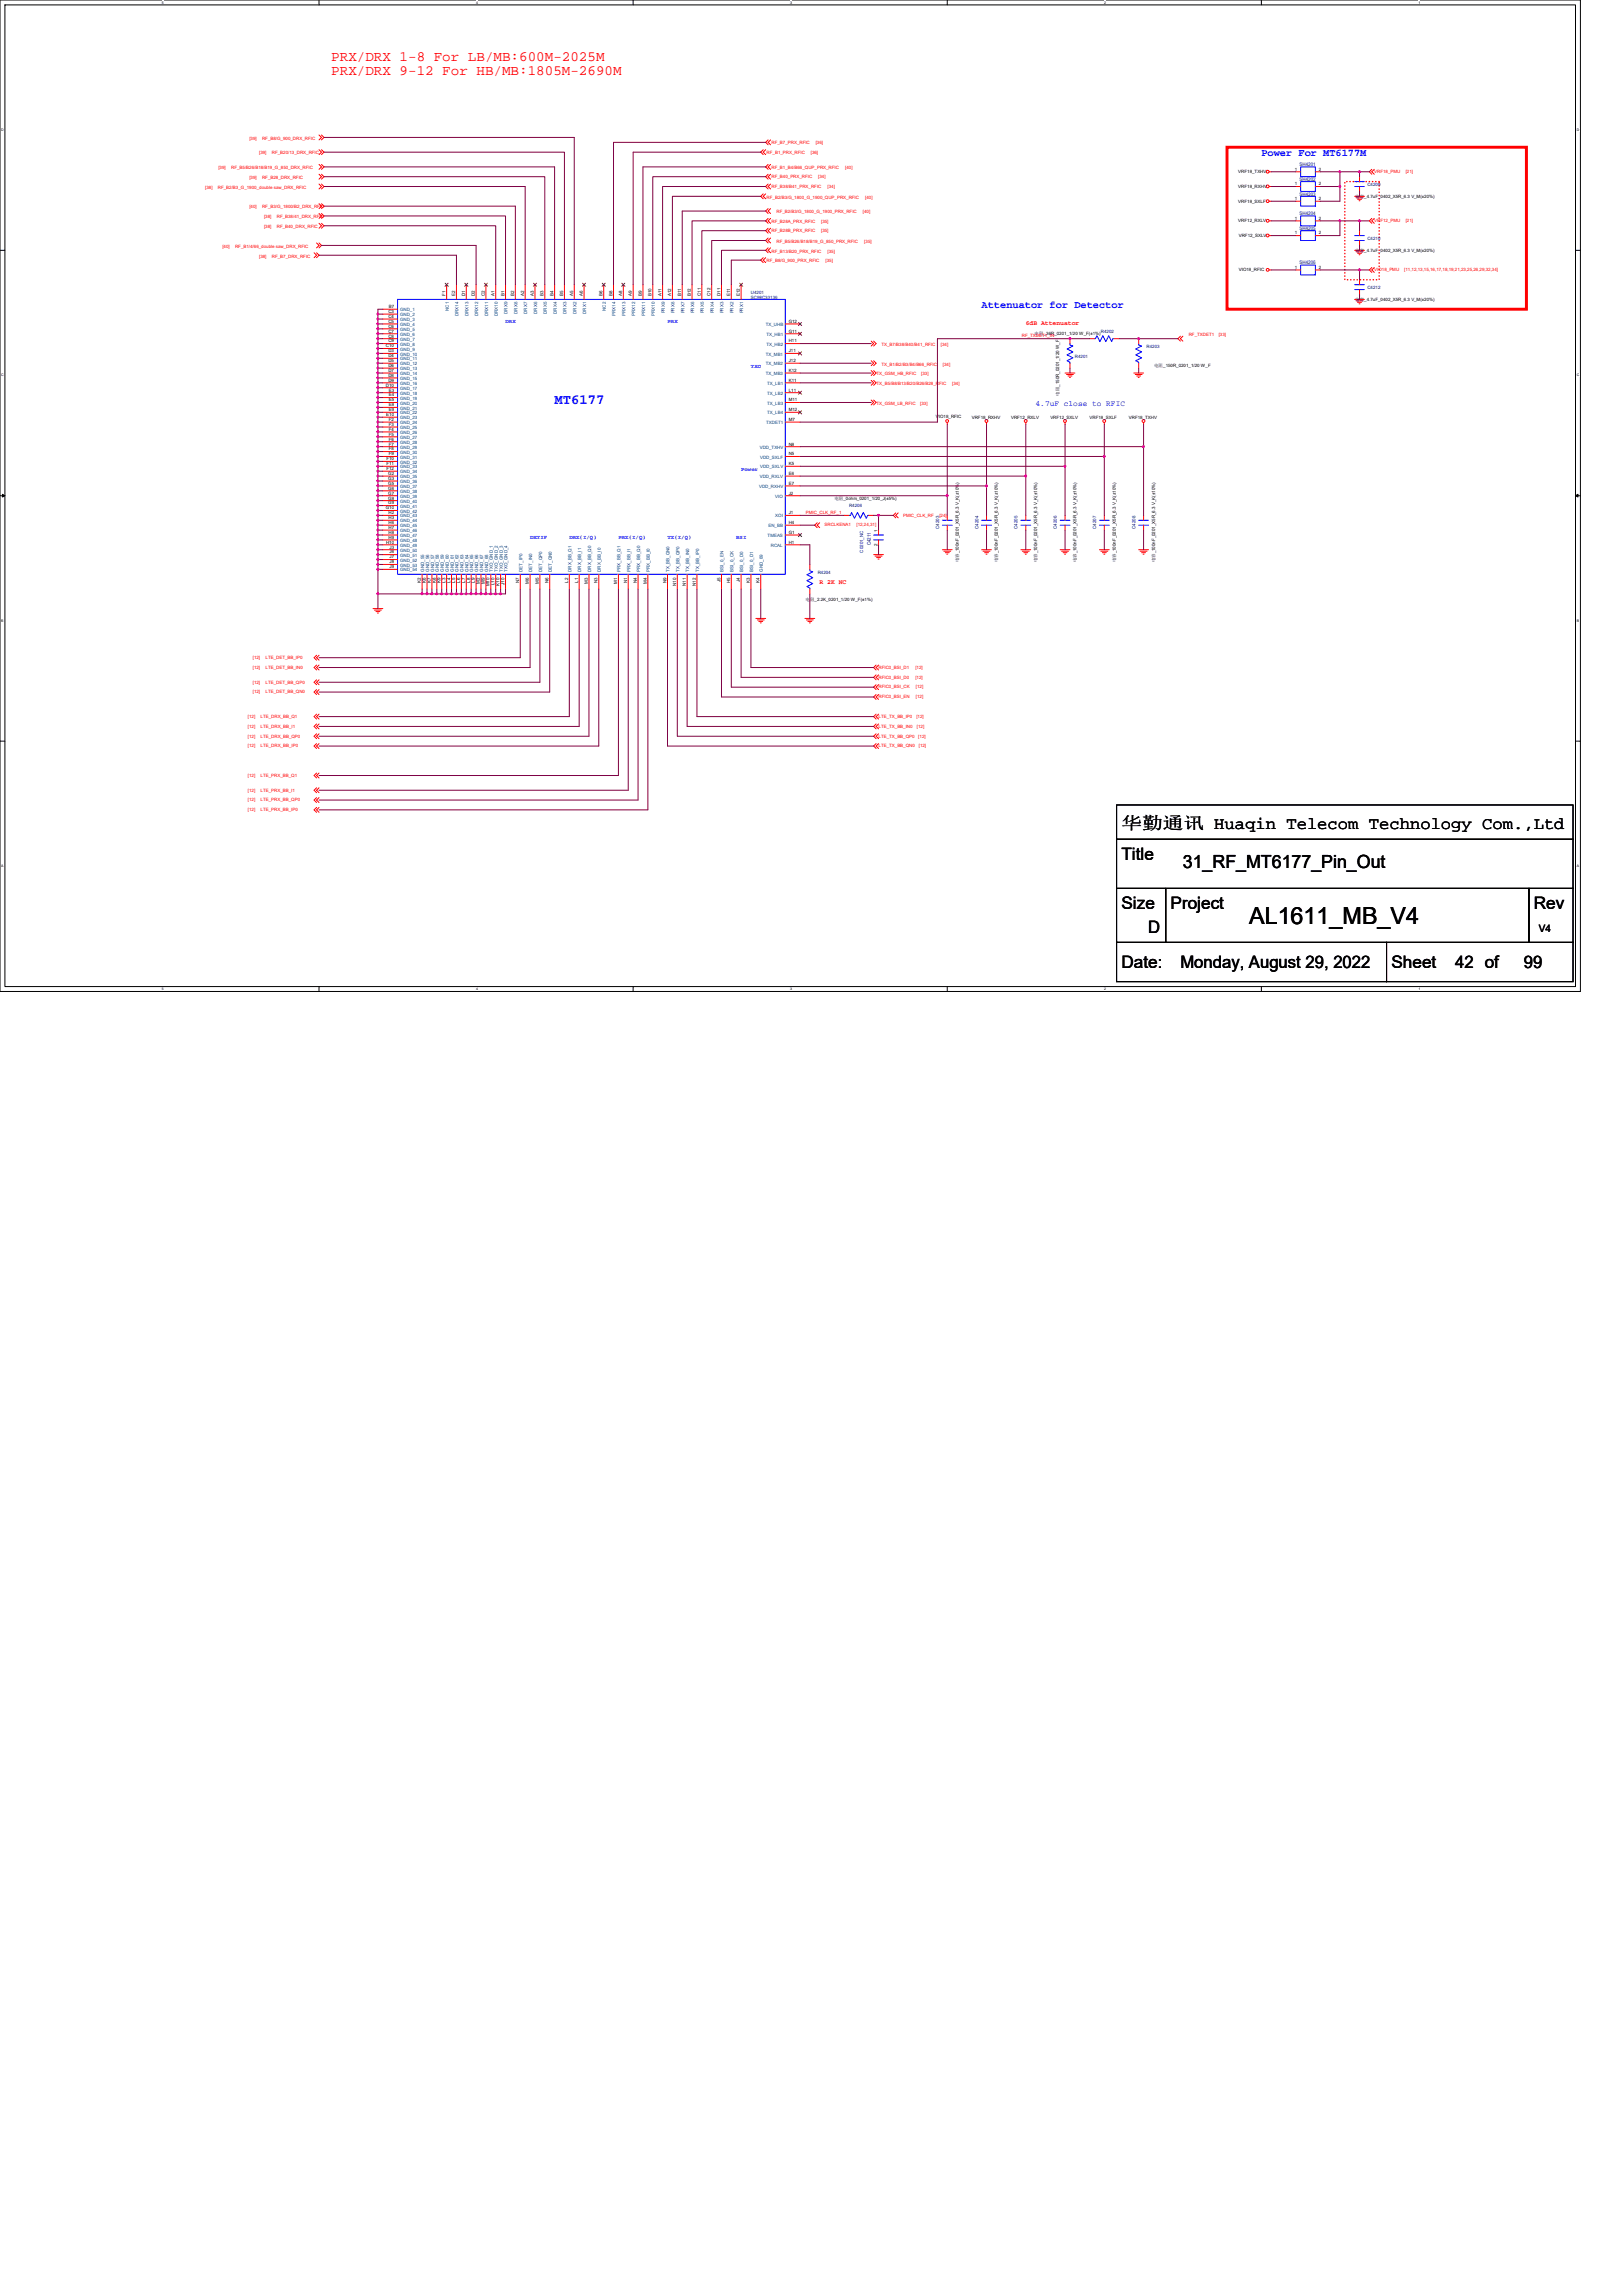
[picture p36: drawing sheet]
<svg xmlns="http://www.w3.org/2000/svg" width="210mm" height="297mm" viewBox="0 0 210 297" stroke-linecap="round" stroke-linejoin="round" font-family="sans-serif">
<defs><g id="words">
<text font-size="3" x="161.6" y="119.6">AL1611_MB_V4</text>
<text font-size="2.3" x="153" y="112.3">31_RF_MT6177_Pin_Out</text>
<g font-size="2.2">
<text x="145.1" y="107.2">华勤通讯 Huaqin Telecom Technology Com.,Ltd</text>
<text x="145.1" y="111.2">Title</text>
<text x="145.1" y="117.6">Size</text>
<text x="151.4" y="117.6">Project</text>
<text x="198.4" y="117.6">Rev</text>
<text x="145.1" y="125.2">Date:</text>
<text x="148.5" y="120.7">D</text>
<text x="152.7" y="125.2">Monday, August 29, 2022</text>
<text x="180" y="125.2">Sheet</text>
<text x="188.3" y="125.2">42 of</text>
<text x="197.2" y="125.2">99</text>
</g>
<g font-size="1.8" fill="#f00">
<text x="42.9" y="7.9">PRX/DRX 1-8 For LB/MB:600M-2025M</text>
<text x="42.9" y="9.7">PRX/DRX 9-12 For HB/MB:1805M-2690M</text>
</g>
<text font-size="1.8" fill="#00f" x="71.8" y="52.3">MT6177</text>
<g font-size="1.3" fill="#00f">
<text x="163.2" y="20.2">Power For MT6177M</text>
<text x="127" y="39.9">Attenuator for Detector</text>
</g>
<text font-size="1.3" x="199.1" y="120.6">V4</text>
<text font-size="1" fill="#00f" x="134" y="52.5">4.7uF close to RFIC</text>
<g font-size=".8" fill="#f00">
<text x="132.7" y="42">6dB Attenuator</text>
<text x="106" y="75.5">R 2K NC</text>
</g>
<g font-size=".7" fill="#00f">
<text x="65.4" y="41.8">DRX</text>
<text x="86.4" y="41.8">PRX</text>
<text x="97.2" y="47.6">TXO</text>
<text x="95.9" y="60.9">Power</text>
<text x="68.6" y="69.8">DETIF</text>
<text x="73.7" y="69.8">DRX(I/Q)</text>
<text x="80" y="69.8">PRX(I/Q)</text>
<text x="86.4" y="69.8">TX(I/Q)</text>
<text x="95.2" y="69.8">BSI</text>
</g>
<g font-size=".6" fill="#f00">
<text x="28.3" y="21.9">[39]</text>
<text x="29.9" y="21.9">RF_B5/B26/B18/B19_G_850_DRX_RFIC</text>
<text x="32.3" y="18.1">[39]</text>
<text x="32.3" y="23.2">[39]</text>
<text x="33.5" y="20">[39]</text>
<text x="33.9" y="18.1">RF_B8/G_900_DRX_RFIC</text>
<text x="33.9" y="23.2">RF_B28_DRX_RFIC</text>
<text x="35.2" y="20">RF_B20/13_DRX_RFIC</text>
<text x="99.2" y="20">RF_B1_PRX_RFIC</text>
<text x="99.8" y="18.6">RF_B7_PRX_RFIC</text>
<text x="99.8" y="23.1">RF_B40_PRX_RFIC</text>
<text x="99.8" y="21.8">RF_B1_B4/B66_QUP_PRX_RFIC</text>
<text x="104.9" y="20">[36]</text>
<text x="105.5" y="18.6">[36]</text>
<text x="105.9" y="23.1">[34]</text>
<text x="109.3" y="21.8">[40]</text>
<text x="177.8" y="22.4">VRF18_PMU</text>
<text x="181.9" y="22.4">[21]</text>
<text x="26.5" y="24.4">[38]</text>
<text x="28.2" y="24.4">RF_B2/B3_G_1900_double saw_DRX_RFIC</text>
<text x="32.3" y="27">[40]</text>
<text x="33.9" y="27">RF_B3/G_1800/B2_DRX_RFIC</text>
<text x="34.2" y="28.2">[38]</text>
<text x="34.2" y="29.5">[38]</text>
<text x="35.8" y="28.2">RF_B38/41_DRX_RFIC</text>
<text x="35.8" y="29.5">RF_B40_DRX_RFIC</text>
<text x="99.2" y="25.7">RF_B2/B3/G_1800_G_1900_QUP_PRX_RFIC</text>
<text x="99.8" y="24.4">RF_B38/B41_PRX_RFIC</text>
<text x="99.8" y="28.8">RF_B28A_PRX_RFIC</text>
<text x="100.5" y="27.6">RF_B2/B3/G_1800_G_1900_PRX_RFIC</text>
<text x="106.2" y="28.8">[35]</text>
<text x="107.1" y="24.4">[34]</text>
<text x="111.6" y="27.6">[40]</text>
<text x="111.9" y="25.7">[40]</text>
<text x="177.8" y="28.7">VRF12_PMU</text>
<text x="181.9" y="28.7">[21]</text>
<text x="28.8" y="32">[40]</text>
<text x="30.4" y="32">RF_B1/4/66_double saw_DRX_RFIC</text>
<text x="33.5" y="33.3">[38]</text>
<text x="35.2" y="33.3">RF_B7_DRX_RFIC</text>
<text x="99.2" y="34">RF_B8/G_900_PRX_RFIC</text>
<text x="99.8" y="30.1">RF_B28B_PRX_RFIC</text>
<text x="99.8" y="32.7">RF_B13/B20_PRX_RFIC</text>
<text x="100.5" y="31.4">RF_B5/B26/B18/B19_G_850_PRX_RFIC</text>
<text x="106.2" y="30.1">[35]</text>
<text x="106.8" y="34">[35]</text>
<text x="107.1" y="32.7">[35]</text>
<text x="111.8" y="31.4">[35]</text>
<text x="177.8" y="35.1">VIO18_PMU</text>
<text x="181.7" y="35.1">[11,12,13,15,16,17,18,19,21,23,25,26,29,32,34]</text>
<text x="114" y="47.3">TX_B1/B2/B3/B4/B66_RFIC</text>
<text x="114" y="44.7">TX_B7/B38/B40/B41_RFIC</text>
<text x="121.7" y="44.7">[34]</text>
<text x="122" y="47.3">[34]</text>
<text x="132.2" y="43.6">RF_TXDET1_IN</text>
<text x="153.8" y="43.4">RF_TXDET1</text>
<text x="157.7" y="43.4">[33]</text>
<text x="113.4" y="48.6">TX_GSM_HB_RFIC</text>
<text x="113.4" y="49.8">TX_B5/B8/B13/B20/B26/B28_RFIC</text>
<text x="113.4" y="52.4">TX_GSM_LB_RFIC</text>
<text x="119.1" y="52.4">[33]</text>
<text x="119.2" y="48.6">[33]</text>
<text x="123.2" y="49.8">[34]</text>
<text x="104.3" y="66.4">PMIC_CLK_RF_1</text>
<text x="106.7" y="68.1">SRCLKENA1</text>
<text x="110.8" y="68.1">[12,24,31]</text>
<text x="116.8" y="66.8">PMIC_CLK_RF</text>
<text x="121.5" y="66.8">[24]</text>
<text x="32.7" y="85.3">[12]</text>
<text x="32.7" y="86.5">[12]</text>
<text x="32.7" y="88.4">[12]</text>
<text x="32.7" y="89.7">[12]</text>
<text x="34.4" y="85.3">LTE_DET_BB_IP0</text>
<text x="34.4" y="86.5">LTE_DET_BB_IN0</text>
<text x="34.4" y="88.4">LTE_DET_BB_QP0</text>
<text x="34.4" y="89.7">LTE_DET_BB_QN0</text>
<text x="113.7" y="86.5">RFIC0_BSI_D1</text>
<text x="113.7" y="87.8">RFIC0_BSI_D0</text>
<text x="113.7" y="89.1">RFIC0_BSI_CK</text>
<text x="118.4" y="86.5">[12]</text>
<text x="118.4" y="87.8">[12]</text>
<text x="118.5" y="89.1">[12]</text>
<text x="32.1" y="92.9">[12]</text>
<text x="32.1" y="94.1">[12]</text>
<text x="32.1" y="95.4">[12]</text>
<text x="33.7" y="92.9">LTE_DRX_BB_Q1</text>
<text x="33.7" y="94.1">LTE_DRX_BB_I1</text>
<text x="33.7" y="95.4">LTE_DRX_BB_QP0</text>
<text x="113.7" y="90.3">RFIC0_BSI_EN</text>
<text x="113.7" y="92.9">LTE_TX_BB_IP0</text>
<text x="113.7" y="94.1">LTE_TX_BB_IN0</text>
<text x="113.7" y="95.4">LTE_TX_BB_QP0</text>
<text x="118.5" y="90.3">[12]</text>
<text x="118.6" y="92.9">[12]</text>
<text x="118.6" y="94.1">[12]</text>
<text x="118.8" y="95.4">[12]</text>
<text x="32.1" y="96.7">[12]</text>
<text x="32.1" y="100.5">[12]</text>
<text x="33.7" y="96.7">LTE_DRX_BB_IP0</text>
<text x="33.7" y="100.5">LTE_PRX_BB_Q1</text>
<text x="113.7" y="96.7">LTE_TX_BB_QN0</text>
<text x="118.9" y="96.7">[12]</text>
<text x="32.1" y="102.4">[12]</text>
<text x="32.1" y="103.7">[12]</text>
<text x="32.1" y="104.9">[12]</text>
<text x="33.7" y="102.4">LTE_PRX_BB_I1</text>
<text x="33.7" y="103.7">LTE_PRX_BB_QP0</text>
<text x="33.7" y="104.9">LTE_PRX_BB_IP0</text>
</g>
<g font-size=".6">
<text x="160.2" y="22.4">VRF18_TXHV</text>
<text x="167.5" y="24">1</text>
<text x="167.5" y="22.1">1</text>
<text x="170.6" y="24">2</text>
<text x="170.6" y="22.1">2</text>
<text x="160.2" y="24.3">VRF18_RXHV</text>
<text x="160.2" y="26.2">VRF18_SXLF</text>
<text x="160.2" y="28.7">VRF12_RXLV</text>
<text x="167.5" y="25.9">1</text>
<text x="167.5" y="28.4">1</text>
<text x="170.6" y="25.9">2</text>
<text x="170.6" y="28.4">2</text>
<text x="175.3" y="25.6">电容_4.7uF_0402_X5R_6.3 V_M(±20%)</text>
<text x="160.3" y="30.6">VRF12_SXLV</text>
<text x="160.3" y="35.1">VIO18_RFIC</text>
<text x="167.5" y="34.8">1</text>
<text x="167.5" y="30.3">1</text>
<text x="170.6" y="34.8">2</text>
<text x="170.6" y="30.3">2</text>
<text x="175.3" y="32.6">电容_4.7uF_0402_X5R_6.3 V_M(±20%)</text>
<text x="50.2" y="41.8">C5</text>
<text x="50.2" y="41.1">C4</text>
<text x="50.2" y="40.5">C3</text>
<text x="50.3" y="39.9">B7</text>
<text x="57.6" y="38.3" transform="rotate(-90 57.6 38.3)">F1</text>
<text x="58.9" y="38.3" transform="rotate(-90 58.9 38.3)">E2</text>
<text x="60.2" y="38.3" transform="rotate(-90 60.2 38.3)">D1</text>
<text x="61.4" y="38.3" transform="rotate(-90 61.4 38.3)">D2</text>
<text x="62.7" y="38.3" transform="rotate(-90 62.7 38.3)">C2</text>
<text x="64" y="38.3" transform="rotate(-90 64 38.3)">A1</text>
<text x="65.3" y="38.3" transform="rotate(-90 65.3 38.3)">B1</text>
<text x="66.5" y="38.3" transform="rotate(-90 66.5 38.3)">B2</text>
<text x="67.8" y="38.3" transform="rotate(-90 67.8 38.3)">A2</text>
<text x="69.1" y="38.3" transform="rotate(-90 69.1 38.3)">A3</text>
<text x="70.3" y="38.3" transform="rotate(-90 70.3 38.3)">B3</text>
<text x="71.6" y="38.3" transform="rotate(-90 71.6 38.3)">B4</text>
<text x="72.9" y="38.3" transform="rotate(-90 72.9 38.3)">B5</text>
<text x="74.1" y="38.3" transform="rotate(-90 74.1 38.3)">A5</text>
<text x="75.4" y="38.3" transform="rotate(-90 75.4 38.3)">A6</text>
<text x="78" y="38.3" transform="rotate(-90 78 38.3)">B6</text>
<text x="79.2" y="38.3" transform="rotate(-90 79.2 38.3)">B8</text>
<text x="80.5" y="38.3" transform="rotate(-90 80.5 38.3)">A8</text>
<text x="81.8" y="38.3" transform="rotate(-90 81.8 38.3)">A9</text>
<text x="83" y="38.3" transform="rotate(-90 83 38.3)">B9</text>
<text x="84.3" y="38.3" transform="rotate(-90 84.3 38.3)">B10</text>
<text x="85.6" y="38.3" transform="rotate(-90 85.6 38.3)">A11</text>
<text x="86.8" y="38.3" transform="rotate(-90 86.8 38.3)">A12</text>
<text x="88.1" y="38.3" transform="rotate(-90 88.1 38.3)">B11</text>
<text x="89.4" y="38.3" transform="rotate(-90 89.4 38.3)">B12</text>
<text x="90.7" y="38.3" transform="rotate(-90 90.7 38.3)">C11</text>
<text x="91.9" y="38.3" transform="rotate(-90 91.9 38.3)">C12</text>
<text x="93.2" y="38.3" transform="rotate(-90 93.2 38.3)">D11</text>
<text x="94.5" y="38.3" transform="rotate(-90 94.5 38.3)">E11</text>
<text x="95.7" y="38.3" transform="rotate(-90 95.7 38.3)">E12</text>
<text x="102" y="41.8">G12</text>
<text x="175.3" y="39">电容_4.7uF_0402_X5R_6.3 V_M(±20%)</text>
<text x="49.9" y="44.9">C10</text>
<text x="50.2" y="42.4">C6</text>
<text x="50.2" y="43">C7</text>
<text x="50.2" y="43.7">C8</text>
<text x="50.2" y="46.2">D4</text>
<text x="50.2" y="46.8">D5</text>
<text x="50.2" y="47.5">D6</text>
<text x="50.2" y="45.6">D3</text>
<text x="50.2" y="44.3">C9</text>
<text x="102" y="45.6">J11</text>
<text x="102" y="46.8">J12</text>
<text x="102" y="43">G11</text>
<text x="102" y="44.3">H11</text>
<text x="133.9" y="43.3">电阻_36R_0201_1/20 W_F(±1%)</text>
<text x="149.3" y="47.5">电阻_150R_0201_1/20 W_F</text>
<text x="49.9" y="50">D10</text>
<text x="50" y="53.8">E10</text>
<text x="50.2" y="48.1">D7</text>
<text x="50.2" y="48.7">D8</text>
<text x="50.2" y="49.4">D9</text>
<text x="50.3" y="52.6">E8</text>
<text x="50.3" y="53.2">E9</text>
<text x="50.3" y="51.3">E4</text>
<text x="50.3" y="51.9">E5</text>
<text x="50.3" y="50.7">E3</text>
<text x="102" y="48.1">K12</text>
<text x="102" y="49.4">K11</text>
<text x="102" y="50.7">L11</text>
<text x="102" y="51.9">M11</text>
<text x="102" y="53.2">M12</text>
<text x="137.1" y="51.2" transform="rotate(-90 137.1 51.2)">电阻_150R_0201_1/20 W_F</text>
<text x="50" y="59.5">F10</text>
<text x="50.3" y="57">F6</text>
<text x="50.3" y="58.3">F8</text>
<text x="50.3" y="56.4">F5</text>
<text x="50.3" y="57.6">F7</text>
<text x="50.3" y="58.9">F9</text>
<text x="50.3" y="54.5">F2</text>
<text x="50.3" y="55.1">F3</text>
<text x="50.3" y="55.7">F4</text>
<text x="102" y="54.5">M7</text>
<text x="102" y="57.6">N8</text>
<text x="102" y="58.9">N5</text>
<text x="121.1" y="54.1">VIO18_RFIC</text>
<text x="125.7" y="54.2">VRF18_RXHV</text>
<text x="130.8" y="54.2">VRF12_RXLV</text>
<text x="135.9" y="54.2">VRF12_SXLV</text>
<text x="141" y="54.2">VRF18_SXLF</text>
<text x="146" y="54.2">VRF18_TXHV</text>
<text x="49.9" y="65.9">G10</text>
<text x="50" y="60.2">F11</text>
<text x="50" y="60.8">F12</text>
<text x="50.2" y="64.6">G8</text>
<text x="50.2" y="65.3">G9</text>
<text x="50.2" y="63.4">G6</text>
<text x="50.2" y="61.4">G2</text>
<text x="50.2" y="62.1">G3</text>
<text x="50.2" y="64">G7</text>
<text x="50.2" y="62.7">G5</text>
<text x="102" y="62.7">E7</text>
<text x="102" y="61.4">E6</text>
<text x="102" y="60.2">K5</text>
<text x="102" y="64">J2</text>
<text x="107.9" y="64.7">电阻_0ohm_0201_1/20_J(±5%)</text>
<text x="50" y="70.3">H10</text>
<text x="50.3" y="69.1">H8</text>
<text x="50.3" y="69.7">H9</text>
<text x="50.3" y="68.4">H7</text>
<text x="50.3" y="66.5">H2</text>
<text x="50.3" y="67.2">H3</text>
<text x="50.3" y="67.8">H6</text>
<text x="50.4" y="71.6">J6</text>
<text x="50.4" y="71">J3</text>
<text x="102" y="67.8">H4</text>
<text x="102" y="69.1">G1</text>
<text x="102" y="70.3">H1</text>
<text x="102" y="66.5">J1</text>
<text x="113.5" y="70.6" transform="rotate(-90 113.5 70.6)">2</text>
<text x="113.5" y="68.8" transform="rotate(-90 113.5 68.8)">1</text>
<text x="50.4" y="72.9">J8</text>
<text x="50.4" y="73.5">J9</text>
<text x="50.4" y="72.2">J7</text>
<text x="54.5" y="75.4" transform="rotate(-90 54.5 75.4)">K2</text>
<text x="55.1" y="75.4" transform="rotate(-90 55.1 75.4)">K6</text>
<text x="55.7" y="75.4" transform="rotate(-90 55.7 75.4)">K7</text>
<text x="56.4" y="75.4" transform="rotate(-90 56.4 75.4)">K8</text>
<text x="57" y="75.4" transform="rotate(-90 57 75.4)">K9</text>
<text x="57.6" y="75.4" transform="rotate(-90 57.6 75.4)">L3</text>
<text x="58.3" y="75.4" transform="rotate(-90 58.3 75.4)">L4</text>
<text x="58.9" y="75.4" transform="rotate(-90 58.9 75.4)">L5</text>
<text x="59.5" y="75.4" transform="rotate(-90 59.5 75.4)">L6</text>
<text x="60.2" y="75.4" transform="rotate(-90 60.2 75.4)">L7</text>
<text x="60.8" y="75.4" transform="rotate(-90 60.8 75.4)">L8</text>
<text x="61.4" y="75.4" transform="rotate(-90 61.4 75.4)">L9</text>
<text x="62.1" y="75.5" transform="rotate(-90 62.1 75.5)">M2</text>
<text x="62.7" y="75.5" transform="rotate(-90 62.7 75.5)">M9</text>
<text x="63.4" y="75.9" transform="rotate(-90 63.4 75.9)">M10</text>
<text x="64" y="75.7" transform="rotate(-90 64 75.7)">L10</text>
<text x="64.6" y="75.8" transform="rotate(-90 64.6 75.8)">K10</text>
<text x="65.3" y="75.7" transform="rotate(-90 65.3 75.7)">J10</text>
<text x="67.2" y="75.5" transform="rotate(-90 67.2 75.5)">N7</text>
<text x="68.4" y="75.5" transform="rotate(-90 68.4 75.5)">M6</text>
<text x="69.7" y="75.5" transform="rotate(-90 69.7 75.5)">M5</text>
<text x="71" y="75.5" transform="rotate(-90 71 75.5)">N6</text>
<text x="73.5" y="75.4" transform="rotate(-90 73.5 75.4)">L2</text>
<text x="74.8" y="75.4" transform="rotate(-90 74.8 75.4)">L1</text>
<text x="76.1" y="75.5" transform="rotate(-90 76.1 75.5)">M3</text>
<text x="77.3" y="75.5" transform="rotate(-90 77.3 75.5)">N3</text>
<text x="79.9" y="75.5" transform="rotate(-90 79.9 75.5)">M1</text>
<text x="81.1" y="75.5" transform="rotate(-90 81.1 75.5)">N1</text>
<text x="82.4" y="75.5" transform="rotate(-90 82.4 75.5)">N4</text>
<text x="83.7" y="75.5" transform="rotate(-90 83.7 75.5)">M4</text>
<text x="86.2" y="75.5" transform="rotate(-90 86.2 75.5)">N9</text>
<text x="87.5" y="75.8" transform="rotate(-90 87.5 75.8)">N10</text>
<text x="88.8" y="75.8" transform="rotate(-90 88.8 75.8)">N11</text>
<text x="90" y="75.8" transform="rotate(-90 90 75.8)">N12</text>
<text x="93.2" y="75.4" transform="rotate(-90 93.2 75.4)">J5</text>
<text x="94.5" y="75.5" transform="rotate(-90 94.5 75.5)">H5</text>
<text x="95.7" y="75.4" transform="rotate(-90 95.7 75.4)">J4</text>
<text x="97" y="75.4" transform="rotate(-90 97 75.4)">K3</text>
<text x="98.3" y="75.4" transform="rotate(-90 98.3 75.4)">K4</text>
<text x="104.2" y="77.7">电阻_2.2K_0201_1/20 W_F(±1%)</text>
<text x="124" y="72.7" transform="rotate(-90 124 72.7)">电容_100nF_0201_X5R_6.3 V_K(±10%)</text>
<text x="129.1" y="72.7" transform="rotate(-90 129.1 72.7)">电容_100nF_0201_X5R_6.3 V_K(±10%)</text>
<text x="134.2" y="72.7" transform="rotate(-90 134.2 72.7)">电容_100nF_0201_X5R_6.3 V_K(±10%)</text>
<text x="139.3" y="72.7" transform="rotate(-90 139.3 72.7)">电容_100nF_0201_X5R_6.3 V_K(±10%)</text>
<text x="144.4" y="72.7" transform="rotate(-90 144.4 72.7)">电容_100nF_0201_X5R_6.3 V_K(±10%)</text>
<text x="149.4" y="72.7" transform="rotate(-90 149.4 72.7)">电容_100nF_0201_X5R_6.3 V_K(±10%)</text>
</g>
<g font-size=".6" fill="#000080">
<text x="168.1" y="23.4">SH4202</text>
<text x="168.1" y="21.5">SH4201</text>
<text x="168.1" y="25.3">SH4203</text>
<text x="168.1" y="27.8">SH4204</text>
<text x="168.1" y="29.7">SH4205</text>
<text x="176.9" y="24">C4209</text>
<text x="168.1" y="34.2">SH4206</text>
<text x="176.9" y="31">C4210</text>
<text x="97.2" y="38.7">SC98C33136</text>
<text x="97.2" y="38">U4201</text>
<text x="176.9" y="37.4">C4212</text>
<text x="139.1" y="46.3">R4201</text>
<text x="142.4" y="43.1">R4202</text>
<text x="148.3" y="45">R4203</text>
<text x="109.9" y="65.6">R4206</text>
<text x="111.7" y="71.5" transform="rotate(-90 111.7 71.5)">C0201_NC</text>
<text x="112.7" y="70.5" transform="rotate(-90 112.7 70.5)">C4211</text>
<text x="121.5" y="68.4" transform="rotate(-90 121.5 68.4)">C4203</text>
<text x="126.6" y="68.4" transform="rotate(-90 126.6 68.4)">C4204</text>
<text x="131.7" y="68.4" transform="rotate(-90 131.7 68.4)">C4205</text>
<text x="136.7" y="68.4" transform="rotate(-90 136.7 68.4)">C4206</text>
<text x="141.8" y="68.4" transform="rotate(-90 141.8 68.4)">C4207</text>
<text x="146.9" y="68.4" transform="rotate(-90 146.9 68.4)">C4208</text>
<text x="105.8" y="74.2">R4204</text>
</g>
<g font-size=".6" fill="#004080">
<text x="51.8" y="41.6">GND_3</text>
<text x="51.8" y="40.9">GND_2</text>
<text x="51.8" y="40.3">GND_1</text>
<text x="58.1" y="40.2" transform="rotate(-90 58.1 40.2)">NC1</text>
<text x="59.3" y="40.9" transform="rotate(-90 59.3 40.9)">DRX14</text>
<text x="60.6" y="40.9" transform="rotate(-90 60.6 40.9)">DRX13</text>
<text x="61.9" y="40.9" transform="rotate(-90 61.9 40.9)">DRX12</text>
<text x="63.1" y="40.9" transform="rotate(-90 63.1 40.9)">DRX11</text>
<text x="64.4" y="40.9" transform="rotate(-90 64.4 40.9)">DRX10</text>
<text x="65.7" y="40.6" transform="rotate(-90 65.7 40.6)">DRX9</text>
<text x="67" y="40.6" transform="rotate(-90 67 40.6)">DRX8</text>
<text x="68.2" y="40.6" transform="rotate(-90 68.2 40.6)">DRX7</text>
<text x="69.5" y="40.6" transform="rotate(-90 69.5 40.6)">DRX6</text>
<text x="70.8" y="40.6" transform="rotate(-90 70.8 40.6)">DRX5</text>
<text x="72" y="40.6" transform="rotate(-90 72 40.6)">DRX4</text>
<text x="73.3" y="40.6" transform="rotate(-90 73.3 40.6)">DRX3</text>
<text x="74.6" y="40.6" transform="rotate(-90 74.6 40.6)">DRX2</text>
<text x="75.8" y="40.6" transform="rotate(-90 75.8 40.6)">DRX1</text>
<text x="78.4" y="40.2" transform="rotate(-90 78.4 40.2)">NC2</text>
<text x="79.7" y="40.9" transform="rotate(-90 79.7 40.9)">PRX14</text>
<text x="80.9" y="40.9" transform="rotate(-90 80.9 40.9)">PRX13</text>
<text x="82.2" y="40.9" transform="rotate(-90 82.2 40.9)">PRX12</text>
<text x="83.5" y="40.9" transform="rotate(-90 83.5 40.9)">PRX11</text>
<text x="84.7" y="40.9" transform="rotate(-90 84.7 40.9)">PRX10</text>
<text x="86" y="40.6" transform="rotate(-90 86 40.6)">PRX9</text>
<text x="87.3" y="40.6" transform="rotate(-90 87.3 40.6)">PRX8</text>
<text x="88.5" y="40.6" transform="rotate(-90 88.5 40.6)">PRX7</text>
<text x="89.8" y="40.6" transform="rotate(-90 89.8 40.6)">PRX6</text>
<text x="91.1" y="40.6" transform="rotate(-90 91.1 40.6)">PRX5</text>
<text x="92.4" y="40.6" transform="rotate(-90 92.4 40.6)">PRX4</text>
<text x="93.6" y="40.6" transform="rotate(-90 93.6 40.6)">PRX3</text>
<text x="94.9" y="40.6" transform="rotate(-90 94.9 40.6)">PRX2</text>
<text x="96.2" y="40.6" transform="rotate(-90 96.2 40.6)">PRX1</text>
<text x="51.8" y="42.8">GND_5</text>
<text x="51.8" y="42.2">GND_4</text>
<text x="51.8" y="43.5">GND_6</text>
<text x="51.8" y="44.1">GND_7</text>
<text x="51.8" y="46.6">GND_11</text>
<text x="51.8" y="47.3">GND_12</text>
<text x="51.8" y="47.9">GND_13</text>
<text x="51.8" y="46">GND_10</text>
<text x="51.8" y="44.7">GND_8</text>
<text x="51.8" y="45.4">GND_9</text>
<text x="99.1" y="42.2">TX_UHB</text>
<text x="99.1" y="46">TX_MB1</text>
<text x="99.1" y="47.3">TX_MB2</text>
<text x="99.2" y="43.5">TX_HB1</text>
<text x="99.2" y="44.7">TX_HB2</text>
<text x="51.8" y="48.5">GND_14</text>
<text x="51.8" y="49.2">GND_15</text>
<text x="51.8" y="49.8">GND_16</text>
<text x="51.8" y="50.4">GND_17</text>
<text x="51.8" y="53">GND_21</text>
<text x="51.8" y="53.6">GND_22</text>
<text x="51.8" y="51.7">GND_19</text>
<text x="51.8" y="52.3">GND_20</text>
<text x="51.8" y="51.1">GND_18</text>
<text x="99.1" y="48.5">TX_MB3</text>
<text x="99.3" y="49.8">TX_LB1</text>
<text x="99.3" y="51.1">TX_LB2</text>
<text x="99.3" y="52.3">TX_LB3</text>
<text x="99.3" y="53.6">TX_LB4</text>
<text x="51.8" y="54.3">GND_23</text>
<text x="51.8" y="57.4">GND_28</text>
<text x="51.8" y="58.7">GND_30</text>
<text x="51.8" y="60">GND_32</text>
<text x="51.8" y="56.8">GND_27</text>
<text x="51.8" y="58.1">GND_29</text>
<text x="51.8" y="59.3">GND_31</text>
<text x="51.8" y="54.9">GND_24</text>
<text x="51.8" y="55.5">GND_25</text>
<text x="51.8" y="56.2">GND_26</text>
<text x="98.3" y="58.1">VDD_TXHV</text>
<text x="98.3" y="59.3">VDD_SXLF</text>
<text x="99.1" y="54.9">TXDET1</text>
<text x="51.8" y="60.6">GND_33</text>
<text x="51.8" y="61.2">GND_34</text>
<text x="51.8" y="65">GND_40</text>
<text x="51.8" y="65.7">GND_41</text>
<text x="51.8" y="63.8">GND_38</text>
<text x="51.8" y="61.9">GND_35</text>
<text x="51.8" y="62.5">GND_36</text>
<text x="51.8" y="64.4">GND_39</text>
<text x="51.8" y="63.1">GND_37</text>
<text x="98.2" y="63.1">VDD_RXHV</text>
<text x="98.3" y="61.9">VDD_RXLV</text>
<text x="98.3" y="60.6">VDD_SXLV</text>
<text x="100.3" y="64.4">VIO</text>
<text x="51.8" y="69.5">GND_47</text>
<text x="51.8" y="70.1">GND_48</text>
<text x="51.8" y="68.9">GND_46</text>
<text x="51.8" y="66.3">GND_42</text>
<text x="51.8" y="67">GND_43</text>
<text x="51.8" y="67.6">GND_44</text>
<text x="51.8" y="68.2">GND_45</text>
<text x="51.8" y="70.8">GND_49</text>
<text x="51.8" y="71.4">GND_50</text>
<text x="99.3" y="69.5">TMEAS</text>
<text x="99.4" y="68.2">EN_BB</text>
<text x="99.7" y="70.8">RCAL</text>
<text x="100.3" y="67">XOI</text>
<text x="51.8" y="73.3">GND_53</text>
<text x="51.8" y="73.9">GND_54</text>
<text x="51.8" y="72.7">GND_52</text>
<text x="51.8" y="72">GND_51</text>
<text x="54.9" y="74" transform="rotate(-90 54.9 74)">GND_55</text>
<text x="55.5" y="74" transform="rotate(-90 55.5 74)">GND_56</text>
<text x="56.2" y="74" transform="rotate(-90 56.2 74)">GND_57</text>
<text x="56.8" y="74" transform="rotate(-90 56.8 74)">GND_58</text>
<text x="57.4" y="74" transform="rotate(-90 57.4 74)">GND_59</text>
<text x="58.1" y="74" transform="rotate(-90 58.1 74)">GND_60</text>
<text x="58.7" y="74" transform="rotate(-90 58.7 74)">GND_61</text>
<text x="59.3" y="74" transform="rotate(-90 59.3 74)">GND_62</text>
<text x="60" y="74" transform="rotate(-90 60 74)">GND_63</text>
<text x="60.6" y="74" transform="rotate(-90 60.6 74)">GND_64</text>
<text x="61.2" y="74" transform="rotate(-90 61.2 74)">GND_65</text>
<text x="61.9" y="74" transform="rotate(-90 61.9 74)">GND_66</text>
<text x="62.5" y="74" transform="rotate(-90 62.5 74)">GND_67</text>
<text x="63.1" y="74" transform="rotate(-90 63.1 74)">GND_68</text>
<text x="63.8" y="74" transform="rotate(-90 63.8 74)">TXO_GND_1</text>
<text x="64.4" y="74" transform="rotate(-90 64.4 74)">TXO_GND_2</text>
<text x="65" y="74" transform="rotate(-90 65 74)">TXO_GND_3</text>
<text x="65.7" y="74" transform="rotate(-90 65.7 74)">TXO_GND_4</text>
<text x="67.6" y="74" transform="rotate(-90 67.6 74)">DET_IP0</text>
<text x="68.9" y="74" transform="rotate(-90 68.9 74)">DET_IN0</text>
<text x="70.1" y="74" transform="rotate(-90 70.1 74)">DET_QP0</text>
<text x="71.4" y="74" transform="rotate(-90 71.4 74)">DET_QN0</text>
<text x="73.9" y="74" transform="rotate(-90 73.9 74)">DRX_BB_Q1</text>
<text x="75.2" y="74" transform="rotate(-90 75.2 74)">DRX_BB_I1</text>
<text x="76.5" y="74" transform="rotate(-90 76.5 74)">DRX_BB_Q0</text>
<text x="77.7" y="74" transform="rotate(-90 77.7 74)">DRX_BB_I0</text>
<text x="80.3" y="74" transform="rotate(-90 80.3 74)">PRX_BB_Q1</text>
<text x="81.6" y="74" transform="rotate(-90 81.6 74)">PRX_BB_I1</text>
<text x="82.8" y="74" transform="rotate(-90 82.8 74)">PRX_BB_Q0</text>
<text x="84.1" y="74" transform="rotate(-90 84.1 74)">PRX_BB_I0</text>
<text x="86.6" y="74" transform="rotate(-90 86.6 74)">TX_BB_QN0</text>
<text x="87.9" y="74" transform="rotate(-90 87.9 74)">TX_BB_QP0</text>
<text x="89.2" y="74" transform="rotate(-90 89.2 74)">TX_BB_IN0</text>
<text x="90.4" y="74" transform="rotate(-90 90.4 74)">TX_BB_IP0</text>
<text x="93.6" y="74" transform="rotate(-90 93.6 74)">BSI_0_EN</text>
<text x="94.9" y="74" transform="rotate(-90 94.9 74)">BSI_0_CK</text>
<text x="96.2" y="74" transform="rotate(-90 96.2 74)">BSI_0_D0</text>
<text x="97.4" y="74" transform="rotate(-90 97.4 74)">BSI_0_D1</text>
<text x="98.7" y="74" transform="rotate(-90 98.7 74)">GND_69</text>
</g>
<g font-size=".5">
<text x="21" y=".5">5</text>
<text x="61.6" y=".5">4</text>
<text x="102.2" y=".5">3</text>
<text x="142.9" y=".5">2</text>
<text x="183.5" y=".5">1</text>
<text x=".2" y="16.9">D</text>
<text x="204" y="16.9">D</text>
<text x=".2" y="48.7">C</text>
<text x="204" y="48.7">C</text>
<text x=".2" y="80.4">B</text>
<text x="204" y="80.4">B</text>
<text x=".2" y="112.2">A</text>
<text x="204" y="112.2">A</text>
<text x="21" y="128.1">5</text>
<text x="61.6" y="128.1">4</text>
<text x="102.2" y="128.1">3</text>
<text x="142.9" y="128.1">2</text>
<text x="183.5" y="128.1">1</text>
</g>
</g></defs>
<path d="M0 0h204.5v128.3h-204.5zM.6 .6h203.2v127h-203.2z" fill="none" stroke="#000" stroke-width=".13"/>
<g fill="#fff">
<path d="M21 .1h.2v.5h-.2z"/>
<path d="M21 127.7h.2v.5h-.2z"/>
</g>
<path d="M41.3 0v.6M41.3 127.6v.7" fill="none" stroke="#000" stroke-width=".13"/>
<g fill="#fff">
<path d="M61.6 .1h.2v.5h-.2z"/>
<path d="M61.6 127.7h.2v.5h-.2z"/>
</g>
<path d="M81.9 0v.6M81.9 127.6v.7" fill="none" stroke="#000" stroke-width=".13"/>
<g fill="#fff">
<path d="M102.2 .1h.3v.5h-.3z"/>
<path d="M102.2 127.7h.3v.5h-.3z"/>
</g>
<path d="M122.6 0v.6M122.6 127.6v.7" fill="none" stroke="#000" stroke-width=".13"/>
<g fill="#fff">
<path d="M142.9 .1h.2v.5h-.2z"/>
<path d="M142.9 127.7h.2v.5h-.2z"/>
</g>
<path d="M163.2 0v.6M163.2 127.6v.7" fill="none" stroke="#000" stroke-width=".13"/>
<g fill="#fff">
<path d="M183.5 .1h.3v.5h-.3z"/>
<path d="M183.5 127.7h.3v.5h-.3z"/>
<path d="M.2 16.5h.3v.5h-.3z"/>
<path d="M204 16.5h.3v.5h-.3z"/>
<path d="M.2 48.3h.3v.5h-.3z"/>
<path d="M204 48.3h.3v.5h-.3z"/>
</g>
<path d="M0 32.4h.6M203.8 32.4h.7" fill="none" stroke="#000" stroke-width=".13"/>
<g fill="#fff">
<path d="M.2 80h.3v.5h-.3z"/>
<path d="M204 80h.3v.5h-.3z"/>
</g>
<path d="M0 64.1h.6M203.8 64.1h.7" fill="none" stroke="#000" stroke-width=".13"/>
<path d="M.3 63.9l.3 .2-.3 .2zM203.8 64.1l.4-.2v.4z" fill="#000" stroke="#000" stroke-width=".13"/>
<g fill="#fff">
<path d="M.2 111.8h.2v.5h-.2z"/>
<path d="M204 111.8h.3v.5h-.3z"/>
</g>
<path d="M0 95.9h.6M203.8 95.9h.7M144.5 114.9h6.3v7h-6.3zM144.5 108.6h59v6.3h-59zM144.5 104.1h59v4.5h-59zM150.8 114.9h47v7h-47zM197.8 114.9h5.7v7h-5.7zM144.5 121.9h34.9v5.1h-34.9zM179.4 121.9h24.1v5.1h-24.1z" fill="none" stroke="#000" stroke-width=".13"/>
<path d="M158.7 19h38.8v21h-38.8z" fill="none" stroke="#f00" stroke-width=".38"/>
<path d="M174 23.5h4.4v12.7h-4.4z" fill="none" stroke="#f00" stroke-width=".19" stroke-dasharray="0 .4"/>
<g fill="none" stroke="#f00" stroke-width=".13">
<path d="M41.3 17.5l.3 .3-.3 .3M41.3 19.4l.3 .3-.3 .3M41.6 17.5l.3 .3-.3 .3M41.6 19.4l.3 .3-.3 .3M98.7 19.4l-.3 .3 .3 .3M99.1 19.4l-.4 .3 .4 .3M99.4 18.1l-.3 .3 .3 .3M99.7 18.1l-.3 .3 .3 .3M40.6 32.7l.4 .3-.4 .3M41 31.4l.3 .3-.3 .4M41 32.7l.3 .3-.3 .3M41.3 21.3l.3 .3-.3 .3"/>
<path d="M41.3 26.4l.3 .3-.3 .3M41.3 31.4l.3 .3-.3 .4M41.3 23.8l.3 .3-.3 .3M41.3 22.5l.3 .4-.3 .3M41.3 27.6l.3 .3-.3 .4M41.3 28.9l.3 .3-.3 .3M41.6 21.3l.3 .3-.3 .3M41.6 26.4l.3 .3-.3 .3M41.6 23.8l.3 .3-.3 .3M41.6 22.5l.3 .4-.3 .3M41.6 27.6l.3 .3-.3 .4M41.6 28.9l.3 .3-.3 .3"/>
<path d="M57.8 36.8v1.9M59.1 36.8v1.9M60.3 36.8v1.9M61.6 36.8v1.9M62.9 36.8v1.9M64.1 36.8v1.9M65.4 36.8v1.9M66.7 36.8v1.9M67.9 36.8v1.9M69.2 36.8v1.9M70.5 36.8v1.9M71.8 36.8v1.9"/>
<path d="M73 36.8v1.9M74.3 36.8v1.9M75.6 36.8v1.9M78.1 36.8v1.9M79.4 36.8v1.9M80.6 36.8v1.9M81.9 36.8v1.9M83.2 36.8v1.9M84.5 36.8v1.9M85.7 36.8v1.9M87 36.8v1.9M88.3 36.8v1.9"/>
<path d="M89.5 36.8v1.9M90.8 36.8v1.9M92.1 36.8v1.9M93.3 36.8v1.9M94.6 36.8v1.9M95.9 36.8v1.9M98.7 25.1l-.3 .3 .3 .3M98.7 33.3l-.3 .4 .3 .3M99.1 25.1l-.4 .3 .4 .3M99.1 33.3l-.4 .4 .4 .3M99.4 27l-.3 .3 .3 .3M99.4 30.8l-.3 .3 .3 .3"/>
<path d="M99.4 22.5l-.3 .4 .3 .3M99.4 29.5l-.3 .3 .3 .4M99.4 32.1l-.3 .3 .3 .3M99.4 21.3l-.3 .3 .3 .3M99.4 23.8l-.3 .3 .3 .3M99.4 28.3l-.3 .3 .3 .3M99.7 27l-.3 .3 .3 .3M99.7 30.8l-.3 .3 .3 .3M99.7 22.5l-.3 .4 .3 .3M99.7 29.5l-.3 .3 .3 .4M99.7 32.1l-.3 .3 .3 .3M99.7 21.3l-.3 .3 .3 .3"/>
<path d="M99.7 23.8l-.3 .3 .3 .3M99.7 28.3l-.3 .3 .3 .3M163.9 22.1h.2v.2h-.2zM163.9 24h.2v.2h-.2zM163.9 25.9h.2v.2h-.2zM163.9 28.4h.2v.3h-.2zM163.9 30.3h.2v.3h-.2zM163.9 34.8h.2v.2h-.2zM164.2 22.2h.3M164.2 24.1h.3M164.2 26h.3M164.2 28.6h.3"/>
<path d="M164.2 30.5h.3M164.2 34.9h.3M167.6 34.9h.7M167.6 26h.7M167.6 28.6h.7M167.6 30.5h.7M167.6 24.1h.7M167.6 22.2h.7M170.2 34.9h.6M170.2 26h.6M170.2 28.6h.6M170.2 30.5h.6"/>
<path d="M170.2 24.1h.6M170.2 22.2h.6M175.3 25.4h1.2M175.3 32.4h1.2M175.3 38.7h1.2M175.5 25.6h.8M175.5 32.6h.8M175.5 38.9h.8M175.6 25.8h.5M175.6 32.8h.5M175.6 39.1h.5M175.8 26h.2"/>
<path d="M175.8 33h.2M175.8 39.3h.2M175.9 31.1v.7M175.9 29.8v.7M175.9 37.5v.6M175.9 36.2v.6M175.9 24.1v.7M175.9 22.9v.6M177.5 21.9l-.3 .3 .3 .3M177.5 28.3l-.3 .3 .3 .3M177.5 34.6l-.3 .3 .3 .3M177.8 21.9l-.3 .3 .3 .3"/>
<path d="M177.8 28.3l-.3 .3 .3 .3M177.8 34.6l-.3 .3 .3 .3M49.5 42.5h1.9M49.5 41.9h1.9M49.5 41.3h1.9M49.5 40.6h1.9M49.5 43.2h1.9M49.5 43.8h1.9M49.5 46.4h1.9M49.5 47h1.9M49.5 47.6h1.9M49.5 48.3h1.9"/>
<path d="M49.5 48.9h1.9M49.5 49.5h1.9M49.5 50.2h1.9M49.5 52.7h1.9M49.5 53.3h1.9M49.5 54h1.9M49.5 51.4h1.9M49.5 52.1h1.9M49.5 57.1h1.9M49.5 58.4h1.9M49.5 59.7h1.9M49.5 56.5h1.9"/>
<path d="M49.5 57.8h1.9M49.5 45.7h1.9M49.5 59.1h1.9M49.5 54.6h1.9M49.5 55.2h1.9M49.5 55.9h1.9M49.5 40h1.9M49.5 44.4h1.9M49.5 45.1h1.9M49.5 50.8h1.9M101.6 41.9h1.9M101.6 43.2h1.9"/>
<path d="M101.6 44.4h1.9M101.6 57.8h1.9M101.6 45.7h1.9M101.6 47h1.9M101.6 48.3h1.9M101.6 49.5h1.9M101.6 50.8h1.9M101.6 52.1h1.9M101.6 53.3h1.9M101.6 54.6h1.9M101.6 59.1h1.9M112.7 46.7l.3 .3-.3 .3"/>
<path d="M112.7 47.9l.3 .4-.3 .3M112.7 49.2l.3 .3-.3 .3M112.7 51.8l.3 .3-.3 .3M112.7 44.1l.3 .3-.3 .4M113 46.7l.3 .3-.3 .3M113 47.9l.3 .4-.3 .3M113 49.2l.3 .3-.3 .3M113 51.8l.3 .3-.3 .3M113 44.1l.3 .3-.3 .4M122.4 54.3h.3v.3h-.3zM122.6 54.7v.2M127.5 54.3h.2v.3h-.2z"/>
<path d="M127.6 54.7v.2M132.6 54.3h.2v.3h-.2zM132.7 54.7v.2M137.6 54.3h.3v.3h-.3zM137.8 48.3h1.3M137.8 54.7v.2M138 48.5h.9M138.2 48.6h.5M138.4 48.8h.1M138.4 47v.6M138.4 43.8v.6M141 43.8h.6"/>
<path d="M142.7 54.3h.3v.3h-.3zM142.9 54.7v.2M144.1 43.8h.7M146.7 48.3h1.3M146.9 48.5h.9M147.1 48.6h.5M147.3 48.8h.1M147.3 47v.6M147.3 43.8v.6M147.8 54.3h.3v.3h-.3zM148 54.7v.2M152.7 43.5l-.3 .3 .3 .3"/>
<path d="M153 43.5l-.3 .3 .3 .3M48.3 78.7h1.2M48.5 78.9h.8M48.6 79.1h.5M48.8 79.3h.2M49.5 60.3h1.9M49.5 61h1.9M49.5 64.8h1.9M49.5 65.4h1.9M49.5 63.5h1.9M49.5 69.2h1.9M49.5 69.8h1.9"/>
<path d="M49.5 73h1.9M49.5 73.7h1.9M49.5 61.6h1.9M49.5 62.2h1.9M49.5 64.1h1.9M49.5 62.9h1.9M49.5 68.6h1.9M49.5 72.4h1.9M49.5 71.8h1.9M49.5 66h1.9M49.5 66.7h1.9M49.5 67.3h1.9"/>
<path d="M49.5 67.9h1.9M49.5 70.5h1.9M49.5 71.1h1.9M54.6 74.3v1.9M55.2 74.3v1.9M55.9 74.3v1.9M56.5 74.3v1.9M57.1 74.3v1.9M57.8 74.3v1.9M58.4 74.3v1.9M59.1 74.3v1.9M59.7 74.3v1.9"/>
<path d="M60.3 74.3v1.9M61 74.3v1.9M61.6 74.3v1.9M62.2 74.3v1.9M62.9 74.3v1.9M63.5 74.3v1.9M64.1 74.3v1.9M64.8 74.3v1.9M65.4 74.3v1.9M67.3 74.3v1.9M68.6 74.3v1.9M69.8 74.3v1.9"/>
<path d="M71.1 74.3v1.9M73.7 74.3v1.9M74.9 74.3v1.9M76.2 74.3v1.9M77.5 74.3v1.9M80 74.3v1.9M81.3 74.3v1.9M82.5 74.3v1.9M83.8 74.3v1.9M86.4 74.3v1.9M87.6 74.3v1.9M88.9 74.3v1.9"/>
<path d="M90.2 74.3v1.9M93.3 74.3v1.9M94.6 74.3v1.9M95.9 74.3v1.9M97.2 74.3v1.9M98.4 74.3v1.9M101.6 66.7h1.9M101.6 64.1h1.9M101.6 67.9h1.9M101.6 70.5h1.9M101.6 61.6h1.9M101.6 69.2h1.9"/>
<path d="M101.6 60.3h1.9M101.6 62.9h1.9M104.8 76.2v.6M104.8 73v.7M105.7 67.6l-.3 .3 .3 .4M106 67.6l-.3 .3 .3 .4M109.2 66.7h.7M112.4 66.7h.6M113 71.8h1.3M113.2 71.9h.9M113.4 72.1h.5M113.6 72.3h.1"/>
<path d="M113.7 68.6v.6M113.7 69.8v.7M115.9 66.4l-.3 .3 .3 .3M116.2 66.4l-.3 .3 .3 .3M121.9 71.1h1.3M122.1 71.3h.9M122.3 71.5h.5M122.5 71.7h.1M122.6 66.7v.6M122.6 67.9v.7M127 71.1h1.3M127.2 71.3h.9"/>
<path d="M127.4 71.5h.5M127.6 71.7h.1M127.6 66.7v.6M127.6 67.9v.7M132.1 71.1h1.2M132.3 71.3h.9M132.5 71.5h.5M132.7 71.7h.1M132.7 66.7v.6M132.7 67.9v.7M137.2 71.1h1.2M137.4 71.3h.8"/>
<path d="M137.5 71.5h.5M137.7 71.7h.2M137.8 66.7v.6M137.8 67.9v.7M142.2 71.1h1.3M142.4 71.3h.9M142.6 71.5h.5M142.8 71.7h.1M142.9 66.7v.6M142.9 67.9v.7M147.3 71.1h1.3M147.5 71.3h.9"/>
<path d="M147.7 71.5h.5M147.9 71.7h.1M148 66.7v.6M148 67.9v.7M41 84.8l-.4 .3 .4 .3M41 86l-.4 .4 .4 .3M41 87.9l-.4 .4 .4 .3M41 89.2l-.4 .3 .4 .4M41 92.4l-.4 .3 .4 .3M41 93.7l-.4 .3 .4 .3M41 94.9l-.4 .3 .4 .4M41 96.2l-.4 .3 .4 .3"/>
<path d="M41.3 84.8l-.3 .3 .3 .3M41.3 86l-.3 .4 .3 .3M41.3 87.9l-.3 .4 .3 .3M41.3 89.2l-.3 .3 .3 .4M41.3 92.4l-.3 .3 .3 .3M41.3 93.7l-.3 .3 .3 .3M41.3 94.9l-.3 .3 .3 .4M41.3 96.2l-.3 .3 .3 .3M97.8 80h1.3M98 80.2h.9M98.2 80.4h.5M98.4 80.6h.1"/>
<path d="M104.1 80h1.3M104.3 80.2h.9M104.5 80.4h.5M104.7 80.6h.1M113.3 86l-.3 .4 .3 .3M113.3 87.3l-.3 .3 .3 .3M113.3 88.6l-.3 .3 .3 .3M113.3 89.9l-.3 .3 .3 .3M113.3 92.4l-.3 .3 .3 .3M113.3 93.7l-.3 .3 .3 .3M113.3 94.9l-.3 .3 .3 .4M113.3 96.2l-.3 .3 .3 .3"/>
<path d="M113.7 86l-.4 .4 .4 .3M113.7 87.3l-.4 .3 .4 .3M113.7 88.6l-.4 .3 .4 .3M113.7 89.9l-.4 .3 .4 .3M113.7 92.4l-.4 .3 .4 .3M113.7 93.7l-.4 .3 .4 .3M113.7 94.9l-.4 .3 .4 .4M113.7 96.2l-.4 .3 .4 .3M41 100l-.4 .3 .4 .3M41 101.9l-.4 .3 .4 .4M41 103.2l-.4 .3 .4 .3M41 104.5l-.4 .3 .4 .3"/>
<path d="M41.3 100l-.3 .3 .3 .3M41.3 101.9l-.3 .3 .3 .4M41.3 103.2l-.3 .3 .3 .3M41.3 104.5l-.3 .3 .3 .3"/>
</g>
<g fill="none" stroke="#00f" stroke-width=".13">
<path d="M51.4 38.7h50.2v35.6h-50.2zM168.3 34.3h1.9v1.3h-1.9zM168.3 25.4h1.9v1.3h-1.9zM168.3 27.9h1.9v1.3h-1.9zM168.3 29.8h1.9v1.3h-1.9zM168.3 23.5h1.9v1.3h-1.9zM168.3 21.6h1.9v1.3h-1.9zM168.3 34.9h.1M168.3 26h.1M168.3 28.6h.1M168.3 30.5h.1M168.3 24.1h.1"/>
<path d="M168.3 22.2h.1M170.2 34.9h.1M170.2 26h.1M170.2 28.6h.1M170.2 30.5h.1M170.2 24.1h.1M170.2 22.2h.1M175.3 31.1h1.2M175.3 30.5h1.2M175.3 37.5h1.2M175.3 36.8h1.2M175.3 24.1h1.2"/>
<path d="M175.3 23.5h1.2M175.9 31.1h.1M175.9 30.5h.1M175.9 37.5h.1M175.9 36.8h.1M175.9 24.1h.1M175.9 23.5h.1M138.4 44.4h.1M138.4 47h.1M138.4 44.4v.2l.4 .2-.8 .3 .8 .4-.8 .4 .8 .4-.8 .4 .4 .2v.1M141.6 43.8h.1M141.6 43.8h.1l.2-.4 .4 .8 .4-.8 .4 .8 .3-.8 .4 .8 .2-.4h.1"/>
<path d="M144.1 43.8h.1M147.3 44.4h.1M147.3 47h.1M147.3 44.4v.2l.4 .2-.8 .3 .8 .4-.8 .4 .8 .4-.8 .4 .4 .2v.1M104.8 73.7h.1M104.8 76.2h.1M104.8 73.7v.2l.4 .1-.8 .4 .8 .3-.8 .4 .8 .4-.8 .4 .4 .2v.1M109.9 66.7h.1M109.9 66.7h.1l.2-.4 .4 .8 .3-.8 .4 .8 .4-.8 .4 .8 .2-.4h.1M112.4 66.7h.1M113 69.2h1.3M113 69.8h1.3"/>
<path d="M113.7 69.2h.1M113.7 69.8h.1M121.9 67.3h1.3M121.9 67.9h1.3M122.6 67.3h.1M122.6 67.9h.1M127 67.3h1.3M127 67.9h1.3M127.6 67.3h.1M127.6 67.9h.1M132.1 67.3h1.2M132.1 67.9h1.2"/>
<path d="M132.7 67.3h.1M132.7 67.9h.1M137.2 67.3h1.2M137.2 67.9h1.2M137.8 67.3h.1M137.8 67.9h.1M142.2 67.3h1.3M142.2 67.9h1.3M142.9 67.3h.1M142.9 67.9h.1M147.3 67.3h1.3M147.3 67.9h1.3"/>
<path d="M148 67.3h.1M148 67.9h.1"/>
</g>
<g fill="none" stroke="#804000" stroke-width=".13">
<path d="M57.6 36.6l.4 .4M58 36.6l-.4 .4M60.1 36.6l.4 .4M60.5 36.6l-.4 .4M62.7 36.6l.4 .4M63.1 36.6l-.4 .4M69 36.6l.4 .4M69.4 36.6l-.4 .4M75.4 36.6l.4 .4M75.8 36.6l-.4 .4M77.9 36.6l.4 .4M78.3 36.6l-.4 .4"/>
<path d="M80.5 36.6l.4 .4M80.8 36.6l-.4 .4M95.7 36.6l.4 .4M96.1 36.6l-.4 .4M103.3 41.7l.4 .4M103.3 43l.4 .4M103.3 45.5l.4 .4M103.3 50.6l.4 .4M103.3 53.1l.4 .5M103.7 41.7l-.4 .4M103.7 43l-.4 .4M103.7 45.5l-.4 .4"/>
<path d="M103.7 50.6l-.4 .4M103.7 53.1l-.4 .5M103.3 69l.4 .4M103.7 69l-.4 .4"/>
</g>
<g fill="none" stroke="#800040" stroke-width=".13">
<path d="M41.9 17.8h32.4v19M41.9 19.7h31.1v17.1M98.4 19.7h-16.5v17.1M99.1 18.4h-19.7v18.4M41.3 33h17.8v3.8M41.6 31.7h20v5.1M41.9 21.6h29.9v15.2M41.9 27.9h23.5v8.9M41.9 26.7h24.8v10.1M41.9 24.1h26v12.7M41.9 29.2h22.2v7.6M41.9 22.9h28.6v13.9"/>
<path d="M98.4 25.4h-11.4v11.4M98.4 33.7h-3.8v3.1M99.1 27.3h-10.8v9.5M99.1 29.8h-8.3v7M99.1 22.9h-14.6v13.9M99.1 31.1h-7v5.7M99.1 24.1h-13.4v12.7M99.1 21.6h-15.9v15.2M99.1 28.6h-9.6v8.2M99.1 32.4h-5.8v4.4M164.5 22.2h3.1M164.5 24.1h3.1"/>
<path d="M164.5 26h3.1M164.5 28.6h3.1M164.5 30.5h3.1M164.5 34.9h3.1M170.8 22.2h2.6M170.8 24.1h2.6M170.8 28.6h2.6M170.8 34.9h5.1M173.4 22.2v1.9M173.4 24.1v1.9h-2.6M173.4 28.6v1.9h-2.6M173.4 28.6h2.5"/>
<path d="M173.4 22.2h2.5M175.9 22.2v.7M175.9 24.8v.6M175.9 31.7v.7M175.9 28.6v1.2M175.9 28.6h1.3M175.9 38.1v.6M175.9 22.2h1.3M177.2 34.9h-1.3v1.3M48.9 40.6v.7M48.9 41.3v.6M48.9 41.9v.6"/>
<path d="M48.9 42.5v.7M48.9 43.2v.6M48.9 43.8v.6M48.9 44.4v.7M48.9 45.1v.6M48.9 45.7v.7M48.9 46.4v.6M48.9 47v.6M48.9 47.6v.7M48.9 48.3v.6M48.9 48.9v.6M48.9 49.5v.7"/>
<path d="M48.9 50.2v.6M48.9 50.8v.6M48.9 51.4v.7M48.9 52.1v.6M48.9 52.7v.6M48.9 53.3v.7M48.9 54v.6M48.9 54.6v.6M48.9 55.2v.7M48.9 55.9v.6M48.9 56.5v.6M48.9 57.1v.7"/>
<path d="M48.9 57.8v.6M48.9 58.4v.7M48.9 59.1v.6M48.9 59.7v.6M48.9 40.6h.6M48.9 41.3h.6M48.9 41.9h.6M48.9 42.5h.6M48.9 43.2h.6M48.9 43.8h.6M48.9 44.4h.6M48.9 45.1h.6"/>
<path d="M48.9 45.7h.6M48.9 46.4h.6M48.9 47h.6M48.9 47.6h.6M48.9 48.3h.6M48.9 48.9h.6M48.9 49.5h.6M48.9 50.2h.6M48.9 50.8h.6M48.9 51.4h.6M48.9 52.1h.6M48.9 52.7h.6"/>
<path d="M48.9 53.3h.6M48.9 54h.6M48.9 54.6h.6M48.9 55.2h.6M48.9 55.9h.6M48.9 56.5h.6M48.9 57.1h.6M48.9 57.8h.6M48.9 58.4h.6M48.9 59.1h.6M48.9 59.7h.6M49.5 40h-.6v.6"/>
<path d="M103.5 57.8h44.5M103.5 44.4h9.2M103.5 47h9.2M103.5 48.3h9.2M103.5 49.5h9.2M103.5 52.1h9.2M103.5 59.1h39.4M122.6 54.9v9.2M127.6 54.9v8M132.7 54.9v6.7M137.8 54.9v5.4M138.4 47.6v.7"/>
<path d="M141 43.8h-19.7v10.8h-17.8M142.9 54.9v4.2M142.9 59.1v7.6M144.8 43.8h7.6M147.3 47.6v.7M148 54.9v2.9M148 57.8v8.9M48.9 76.8h5.7M48.9 60.3v.7M48.9 61v.6M48.9 61.6v.6M48.9 62.2v.7"/>
<path d="M48.9 62.9v.6M48.9 63.5v.6M48.9 64.1v.7M48.9 64.8v.6M48.9 65.4v.6M48.9 66v.7M48.9 66.7v.6M48.9 67.3v.6M48.9 67.9v.7M48.9 68.6v.6M48.9 69.2v.6M48.9 69.8v.7"/>
<path d="M48.9 70.5v.6M48.9 71.1v.7M48.9 71.8v.6M48.9 72.4v.6M48.9 73v.7M48.9 76.8v1.9M48.9 60.3h.6M48.9 61h.6M48.9 61.6h.6M48.9 62.2h.6M48.9 62.9h.6M48.9 63.5h.6"/>
<path d="M48.9 64.1h.6M48.9 64.8h.6M48.9 65.4h.6M48.9 66h.6M48.9 66.7h.6M48.9 67.3h.6M48.9 67.9h.6M48.9 68.6h.6M48.9 69.2h.6M48.9 69.8h.6M48.9 70.5h.6M48.9 71.1h.6"/>
<path d="M48.9 71.8h.6M48.9 72.4h.6M48.9 73h.6M49.5 73.7h-.6v3.1M54.6 76.2v.6M54.6 76.8h.6M55.2 76.8h.7M55.2 76.2v.6M55.9 76.2v.6M55.9 76.8h.6M56.5 76.2v.6M56.5 76.8h.6"/>
<path d="M57.1 76.2v.6M57.2 76.8h.6M57.8 76.2v.6M57.8 76.8h.6M58.4 76.8h.7M58.4 76.2v.6M59.1 76.2v.6M59.1 76.8h.6M59.7 76.2v.6M59.7 76.8h.6M60.3 76.2v.6M60.3 76.8h.7"/>
<path d="M61 76.2v.6M61 76.8h.6M61.6 76.8h.6M61.6 76.2v.6M62.2 76.2v.6M62.2 76.8h.7M62.9 76.2v.6M62.9 76.8h.6M63.5 76.2v.6M63.5 76.8h.6M64.1 76.2v.6M64.1 76.8h.7"/>
<path d="M64.8 76.2v.6M65.4 76.2v.6h-.6M67.3 76.2v8.9h-26M68.6 76.2v10.2h-27.3M69.8 76.2v12.1h-28.5M71.1 76.2v13.3h-29.8M73.7 76.2v16.5h-32.4M74.9 76.2v17.8h-33.6M76.2 76.2v19h-34.9M77.5 76.2v20.3h-36.2M80 76.2v24.1h-38.7M81.3 76.2v26h-40"/>
<path d="M82.5 76.2v27.3h-41.2M83.8 76.2v28.6h-42.5M86.4 76.2v20.3h26.6M87.6 76.2v19h25.4M88.9 76.2v17.8h24.1M90.2 76.2v16.5h22.8M93.3 76.2v14h19.7M94.6 76.2v12.7h18.4M95.9 76.2v11.4h17.1M97.2 76.2v10.2h15.8M98.4 76.2v3.8M103.5 62.9h24.1"/>
<path d="M103.5 67.9h1.9M103.5 64.1h19.1M103.5 66.7h5.7M103.5 70.5h1.3v2.5M103.5 60.3h34.3M103.5 61.6h29.2M104.8 76.8v3.2M113 66.7h.7M113.7 70.5v1.3M113.7 66.7v1.9M113.7 66.7h1.9M122.6 64.1v2.6"/>
<path d="M122.6 68.6v2.5M127.6 62.9v3.8M127.6 68.6v2.5M132.7 61.6v5.1M132.7 68.6v2.5M137.8 60.3v6.4M137.8 68.6v2.5M142.9 68.6v2.5M148 68.6v2.5"/>
</g>
<g fill="#f0f" stroke="#f0f" stroke-width=".13">
<path d="M48.8 41.2h.2v.1h-.2z" fill-rule="evenodd"/>
<path d="M48.8 40.5h.2v.2h-.2z" fill-rule="evenodd"/>
<path d="M48.8 41.8h.2v.2h-.2z" fill-rule="evenodd"/>
<path d="M48.8 42.4h.2v.2h-.2z" fill-rule="evenodd"/>
<path d="M48.8 43.7h.2v.2h-.2z" fill-rule="evenodd"/>
<path d="M48.8 45h.2v.2h-.2z" fill-rule="evenodd"/>
<path d="M48.8 44.4h.2v.1h-.2z" fill-rule="evenodd"/>
<path d="M48.8 46.3h.2v.1h-.2z" fill-rule="evenodd"/>
<path d="M48.8 48.8h.2v.2h-.2z" fill-rule="evenodd"/>
<path d="M48.8 48.2h.2v.1h-.2z" fill-rule="evenodd"/>
<path d="M48.8 49.4h.2v.2h-.2z" fill-rule="evenodd"/>
<path d="M48.8 50.1h.2v.1h-.2z" fill-rule="evenodd"/>
<path d="M48.8 51.3h.2v.2h-.2z" fill-rule="evenodd"/>
<path d="M48.8 50.7h.2v.2h-.2z" fill-rule="evenodd"/>
<path d="M48.8 52.6h.2v.2h-.2z" fill-rule="evenodd"/>
<path d="M48.8 52h.2v.1h-.2z" fill-rule="evenodd"/>
<path d="M48.8 53.9h.2v.1h-.2z" fill-rule="evenodd"/>
<path d="M48.8 53.2h.2v.2h-.2z" fill-rule="evenodd"/>
<path d="M48.8 55.1h.2v.2h-.2z" fill-rule="evenodd"/>
<path d="M48.8 54.5h.2v.2h-.2z" fill-rule="evenodd"/>
<path d="M48.8 55.8h.2v.1h-.2z" fill-rule="evenodd"/>
<path d="M48.8 57.1h.2v.1h-.2z" fill-rule="evenodd"/>
<path d="M48.8 56.4h.2v.2h-.2z" fill-rule="evenodd"/>
<path d="M147.9 57.7h.1v.2h-.1z" fill-rule="evenodd"/>
<path d="M48.8 58.3h.2v.2h-.2z" fill-rule="evenodd"/>
<path d="M48.8 59.6h.2v.2h-.2z" fill-rule="evenodd"/>
<path d="M48.8 59h.2v.1h-.2z" fill-rule="evenodd"/>
<path d="M142.8 59h.1v.1h-.1z" fill-rule="evenodd"/>
<path d="M48.8 60.9h.2v.1h-.2z" fill-rule="evenodd"/>
<path d="M48.8 60.2h.2v.2h-.2z" fill-rule="evenodd"/>
<path d="M137.7 60.2h.2v.2h-.2z" fill-rule="evenodd"/>
<path d="M48.8 62.1h.2v.2h-.2z" fill-rule="evenodd"/>
<path d="M48.8 61.5h.2v.2h-.2z" fill-rule="evenodd"/>
<path d="M132.6 61.5h.2v.2h-.2z" fill-rule="evenodd"/>
<path d="M127.5 62.8h.2v.1h-.2z" fill-rule="evenodd"/>
<path d="M48.8 63.4h.2v.2h-.2z" fill-rule="evenodd"/>
<path d="M48.8 64.7h.2v.1h-.2z" fill-rule="evenodd"/>
<path d="M48.8 64h.2v.2h-.2z" fill-rule="evenodd"/>
<path d="M122.5 64h.1v.2h-.1z" fill-rule="evenodd"/>
<path d="M48.8 65.3h.2v.2h-.2z" fill-rule="evenodd"/>
<path d="M48.8 66.6h.2v.1h-.2z" fill-rule="evenodd"/>
<path d="M48.8 69.1h.2v.2h-.2z" fill-rule="evenodd"/>
<path d="M48.8 68.5h.2v.1h-.2z" fill-rule="evenodd"/>
<path d="M48.8 71.7h.2v.1h-.2z" fill-rule="evenodd"/>
<path d="M48.8 72.9h.2v.2h-.2z" fill-rule="evenodd"/>
<path d="M48.8 72.3h.2v.2h-.2z" fill-rule="evenodd"/>
<path d="M54.5 76.7h.2v.2h-.2z" fill-rule="evenodd"/>
<path d="M48.8 76.7h.2v.2h-.2z" fill-rule="evenodd"/>
<path d="M58.3 76.7h.2v.2h-.2z" fill-rule="evenodd"/>
<path d="M64.7 76.7h.1v.2h-.1z" fill-rule="evenodd"/>
<path d="M64 76.7h.2v.2h-.2z" fill-rule="evenodd"/>
<path d="M173.3 22.1h.1v.2h-.1z" fill-rule="evenodd"/>
<path d="M175.8 22.1h.2v.2h-.2z" fill-rule="evenodd"/>
<path d="M173.3 24h.1v.2h-.1z" fill-rule="evenodd"/>
<path d="M173.3 28.5h.1v.1h-.1z" fill-rule="evenodd"/>
<path d="M175.8 34.8h.2v.2h-.2z" fill-rule="evenodd"/>
<path d="M175.8 28.5h.2v.1h-.2z" fill-rule="evenodd"/>
<path d="M138.3 43.7h.2v.2h-.2z" fill-rule="evenodd"/>
<path d="M147.2 43.7h.2v.2h-.2z" fill-rule="evenodd"/>
<path d="M113.6 66.6h.1v.1h-.1z" fill-rule="evenodd"/>
<path d="M48.8 43.1h.2v.1h-.2z" fill-rule="evenodd"/>
<path d="M48.8 45.6h.2v.2h-.2z" fill-rule="evenodd"/>
<path d="M48.8 46.9h.2v.2h-.2z" fill-rule="evenodd"/>
<path d="M48.8 47.5h.2v.2h-.2z" fill-rule="evenodd"/>
<path d="M48.8 57.7h.2v.2h-.2z" fill-rule="evenodd"/>
<path d="M48.8 62.8h.2v.1h-.2z" fill-rule="evenodd"/>
<path d="M48.8 65.9h.2v.2h-.2z" fill-rule="evenodd"/>
<path d="M48.8 67.2h.2v.2h-.2z" fill-rule="evenodd"/>
<path d="M48.8 67.8h.2v.2h-.2z" fill-rule="evenodd"/>
<path d="M48.8 69.8h.2v.1h-.2z" fill-rule="evenodd"/>
<path d="M48.8 70.4h.2v.2h-.2z" fill-rule="evenodd"/>
<path d="M48.8 71h.2v.2h-.2z" fill-rule="evenodd"/>
<path d="M55.1 76.7h.2v.2h-.2z" fill-rule="evenodd"/>
<path d="M55.8 76.7h.1v.2h-.1z" fill-rule="evenodd"/>
<path d="M56.4 76.7h.2v.2h-.2z" fill-rule="evenodd"/>
<path d="M57.1 76.7h.1v.2h-.1z" fill-rule="evenodd"/>
<path d="M57.7 76.7h.2v.2h-.2z" fill-rule="evenodd"/>
<path d="M59 76.7h.1v.2h-.1z" fill-rule="evenodd"/>
<path d="M59.6 76.7h.2v.2h-.2z" fill-rule="evenodd"/>
<path d="M60.2 76.7h.2v.2h-.2z" fill-rule="evenodd"/>
<path d="M60.9 76.7h.1v.2h-.1z" fill-rule="evenodd"/>
<path d="M61.5 76.7h.2v.2h-.2z" fill-rule="evenodd"/>
<path d="M62.1 76.7h.2v.2h-.2z" fill-rule="evenodd"/>
<path d="M62.8 76.7h.1v.2h-.1z" fill-rule="evenodd"/>
<path d="M63.4 76.7h.2v.2h-.2z" fill-rule="evenodd"/>
<path d="M48.8 73.6h.2v.1h-.2z" fill-rule="evenodd"/>
<path d="M48.8 41.2h.2v.1h-.2z" fill-rule="evenodd"/>
<path d="M48.8 40.5h.2v.2h-.2z" fill-rule="evenodd"/>
<path d="M48.8 41.8h.2v.2h-.2z" fill-rule="evenodd"/>
<path d="M48.8 42.4h.2v.2h-.2z" fill-rule="evenodd"/>
<path d="M48.8 43.7h.2v.2h-.2z" fill-rule="evenodd"/>
<path d="M48.8 45h.2v.2h-.2z" fill-rule="evenodd"/>
<path d="M48.8 44.4h.2v.1h-.2z" fill-rule="evenodd"/>
<path d="M48.8 46.3h.2v.1h-.2z" fill-rule="evenodd"/>
<path d="M48.8 48.8h.2v.2h-.2z" fill-rule="evenodd"/>
<path d="M48.8 48.2h.2v.1h-.2z" fill-rule="evenodd"/>
<path d="M48.8 49.4h.2v.2h-.2z" fill-rule="evenodd"/>
<path d="M48.8 50.1h.2v.1h-.2z" fill-rule="evenodd"/>
<path d="M48.8 51.3h.2v.2h-.2z" fill-rule="evenodd"/>
<path d="M48.8 50.7h.2v.2h-.2z" fill-rule="evenodd"/>
<path d="M48.8 52.6h.2v.2h-.2z" fill-rule="evenodd"/>
<path d="M48.8 52h.2v.1h-.2z" fill-rule="evenodd"/>
<path d="M48.8 53.9h.2v.1h-.2z" fill-rule="evenodd"/>
<path d="M48.8 53.2h.2v.2h-.2z" fill-rule="evenodd"/>
<path d="M48.8 55.1h.2v.2h-.2z" fill-rule="evenodd"/>
<path d="M48.8 54.5h.2v.2h-.2z" fill-rule="evenodd"/>
<path d="M48.8 55.8h.2v.1h-.2z" fill-rule="evenodd"/>
<path d="M48.8 57.1h.2v.1h-.2z" fill-rule="evenodd"/>
<path d="M48.8 56.4h.2v.2h-.2z" fill-rule="evenodd"/>
<path d="M147.9 57.7h.1v.2h-.1z" fill-rule="evenodd"/>
<path d="M48.8 58.3h.2v.2h-.2z" fill-rule="evenodd"/>
<path d="M48.8 59.6h.2v.2h-.2z" fill-rule="evenodd"/>
<path d="M48.8 59h.2v.1h-.2z" fill-rule="evenodd"/>
<path d="M142.8 59h.1v.1h-.1z" fill-rule="evenodd"/>
<path d="M48.8 60.9h.2v.1h-.2z" fill-rule="evenodd"/>
<path d="M48.8 60.2h.2v.2h-.2z" fill-rule="evenodd"/>
<path d="M137.7 60.2h.2v.2h-.2z" fill-rule="evenodd"/>
<path d="M48.8 62.1h.2v.2h-.2z" fill-rule="evenodd"/>
<path d="M48.8 61.5h.2v.2h-.2z" fill-rule="evenodd"/>
<path d="M132.6 61.5h.2v.2h-.2z" fill-rule="evenodd"/>
<path d="M127.5 62.8h.2v.1h-.2z" fill-rule="evenodd"/>
<path d="M48.8 63.4h.2v.2h-.2z" fill-rule="evenodd"/>
<path d="M48.8 64.7h.2v.1h-.2z" fill-rule="evenodd"/>
<path d="M48.8 64h.2v.2h-.2z" fill-rule="evenodd"/>
<path d="M122.5 64h.1v.2h-.1z" fill-rule="evenodd"/>
<path d="M48.8 65.3h.2v.2h-.2z" fill-rule="evenodd"/>
<path d="M48.8 66.6h.2v.1h-.2z" fill-rule="evenodd"/>
<path d="M48.8 69.1h.2v.2h-.2z" fill-rule="evenodd"/>
<path d="M48.8 68.5h.2v.1h-.2z" fill-rule="evenodd"/>
<path d="M48.8 71.7h.2v.1h-.2z" fill-rule="evenodd"/>
<path d="M48.8 72.9h.2v.2h-.2z" fill-rule="evenodd"/>
<path d="M48.8 72.3h.2v.2h-.2z" fill-rule="evenodd"/>
<path d="M54.5 76.7h.2v.2h-.2z" fill-rule="evenodd"/>
<path d="M48.8 76.7h.2v.2h-.2z" fill-rule="evenodd"/>
<path d="M58.3 76.7h.2v.2h-.2z" fill-rule="evenodd"/>
<path d="M64.7 76.7h.1v.2h-.1z" fill-rule="evenodd"/>
<path d="M64 76.7h.2v.2h-.2z" fill-rule="evenodd"/>
<path d="M173.3 22.1h.1v.2h-.1z" fill-rule="evenodd"/>
<path d="M175.8 22.1h.2v.2h-.2z" fill-rule="evenodd"/>
<path d="M173.3 24h.1v.2h-.1z" fill-rule="evenodd"/>
<path d="M173.3 28.5h.1v.1h-.1z" fill-rule="evenodd"/>
<path d="M175.8 34.8h.2v.2h-.2z" fill-rule="evenodd"/>
<path d="M175.8 28.5h.2v.1h-.2z" fill-rule="evenodd"/>
<path d="M138.3 43.7h.2v.2h-.2z" fill-rule="evenodd"/>
<path d="M147.2 43.7h.2v.2h-.2z" fill-rule="evenodd"/>
<path d="M113.6 66.6h.1v.1h-.1z" fill-rule="evenodd"/>
<path d="M48.8 43.1h.2v.1h-.2z" fill-rule="evenodd"/>
<path d="M48.8 45.6h.2v.2h-.2z" fill-rule="evenodd"/>
<path d="M48.8 46.9h.2v.2h-.2z" fill-rule="evenodd"/>
<path d="M48.8 47.5h.2v.2h-.2z" fill-rule="evenodd"/>
<path d="M48.8 57.7h.2v.2h-.2z" fill-rule="evenodd"/>
<path d="M48.8 62.8h.2v.1h-.2z" fill-rule="evenodd"/>
<path d="M48.8 65.9h.2v.2h-.2z" fill-rule="evenodd"/>
<path d="M48.8 67.2h.2v.2h-.2z" fill-rule="evenodd"/>
<path d="M48.8 67.8h.2v.2h-.2z" fill-rule="evenodd"/>
<path d="M48.8 69.8h.2v.1h-.2z" fill-rule="evenodd"/>
<path d="M48.8 70.4h.2v.2h-.2z" fill-rule="evenodd"/>
<path d="M48.8 71h.2v.2h-.2z" fill-rule="evenodd"/>
<path d="M55.1 76.7h.2v.2h-.2z" fill-rule="evenodd"/>
<path d="M55.8 76.7h.1v.2h-.1z" fill-rule="evenodd"/>
<path d="M56.4 76.7h.2v.2h-.2z" fill-rule="evenodd"/>
<path d="M57.1 76.7h.1v.2h-.1z" fill-rule="evenodd"/>
<path d="M57.7 76.7h.2v.2h-.2z" fill-rule="evenodd"/>
<path d="M59 76.7h.1v.2h-.1z" fill-rule="evenodd"/>
<path d="M59.6 76.7h.2v.2h-.2z" fill-rule="evenodd"/>
<path d="M60.2 76.7h.2v.2h-.2z" fill-rule="evenodd"/>
<path d="M60.9 76.7h.1v.2h-.1z" fill-rule="evenodd"/>
<path d="M61.5 76.7h.2v.2h-.2z" fill-rule="evenodd"/>
<path d="M62.1 76.7h.2v.2h-.2z" fill-rule="evenodd"/>
<path d="M62.8 76.7h.1v.2h-.1z" fill-rule="evenodd"/>
<path d="M63.4 76.7h.2v.2h-.2z" fill-rule="evenodd"/>
<path d="M48.8 73.6h.2v.1h-.2z" fill-rule="evenodd"/>
</g>
<use href="#words"/>
</svg>
